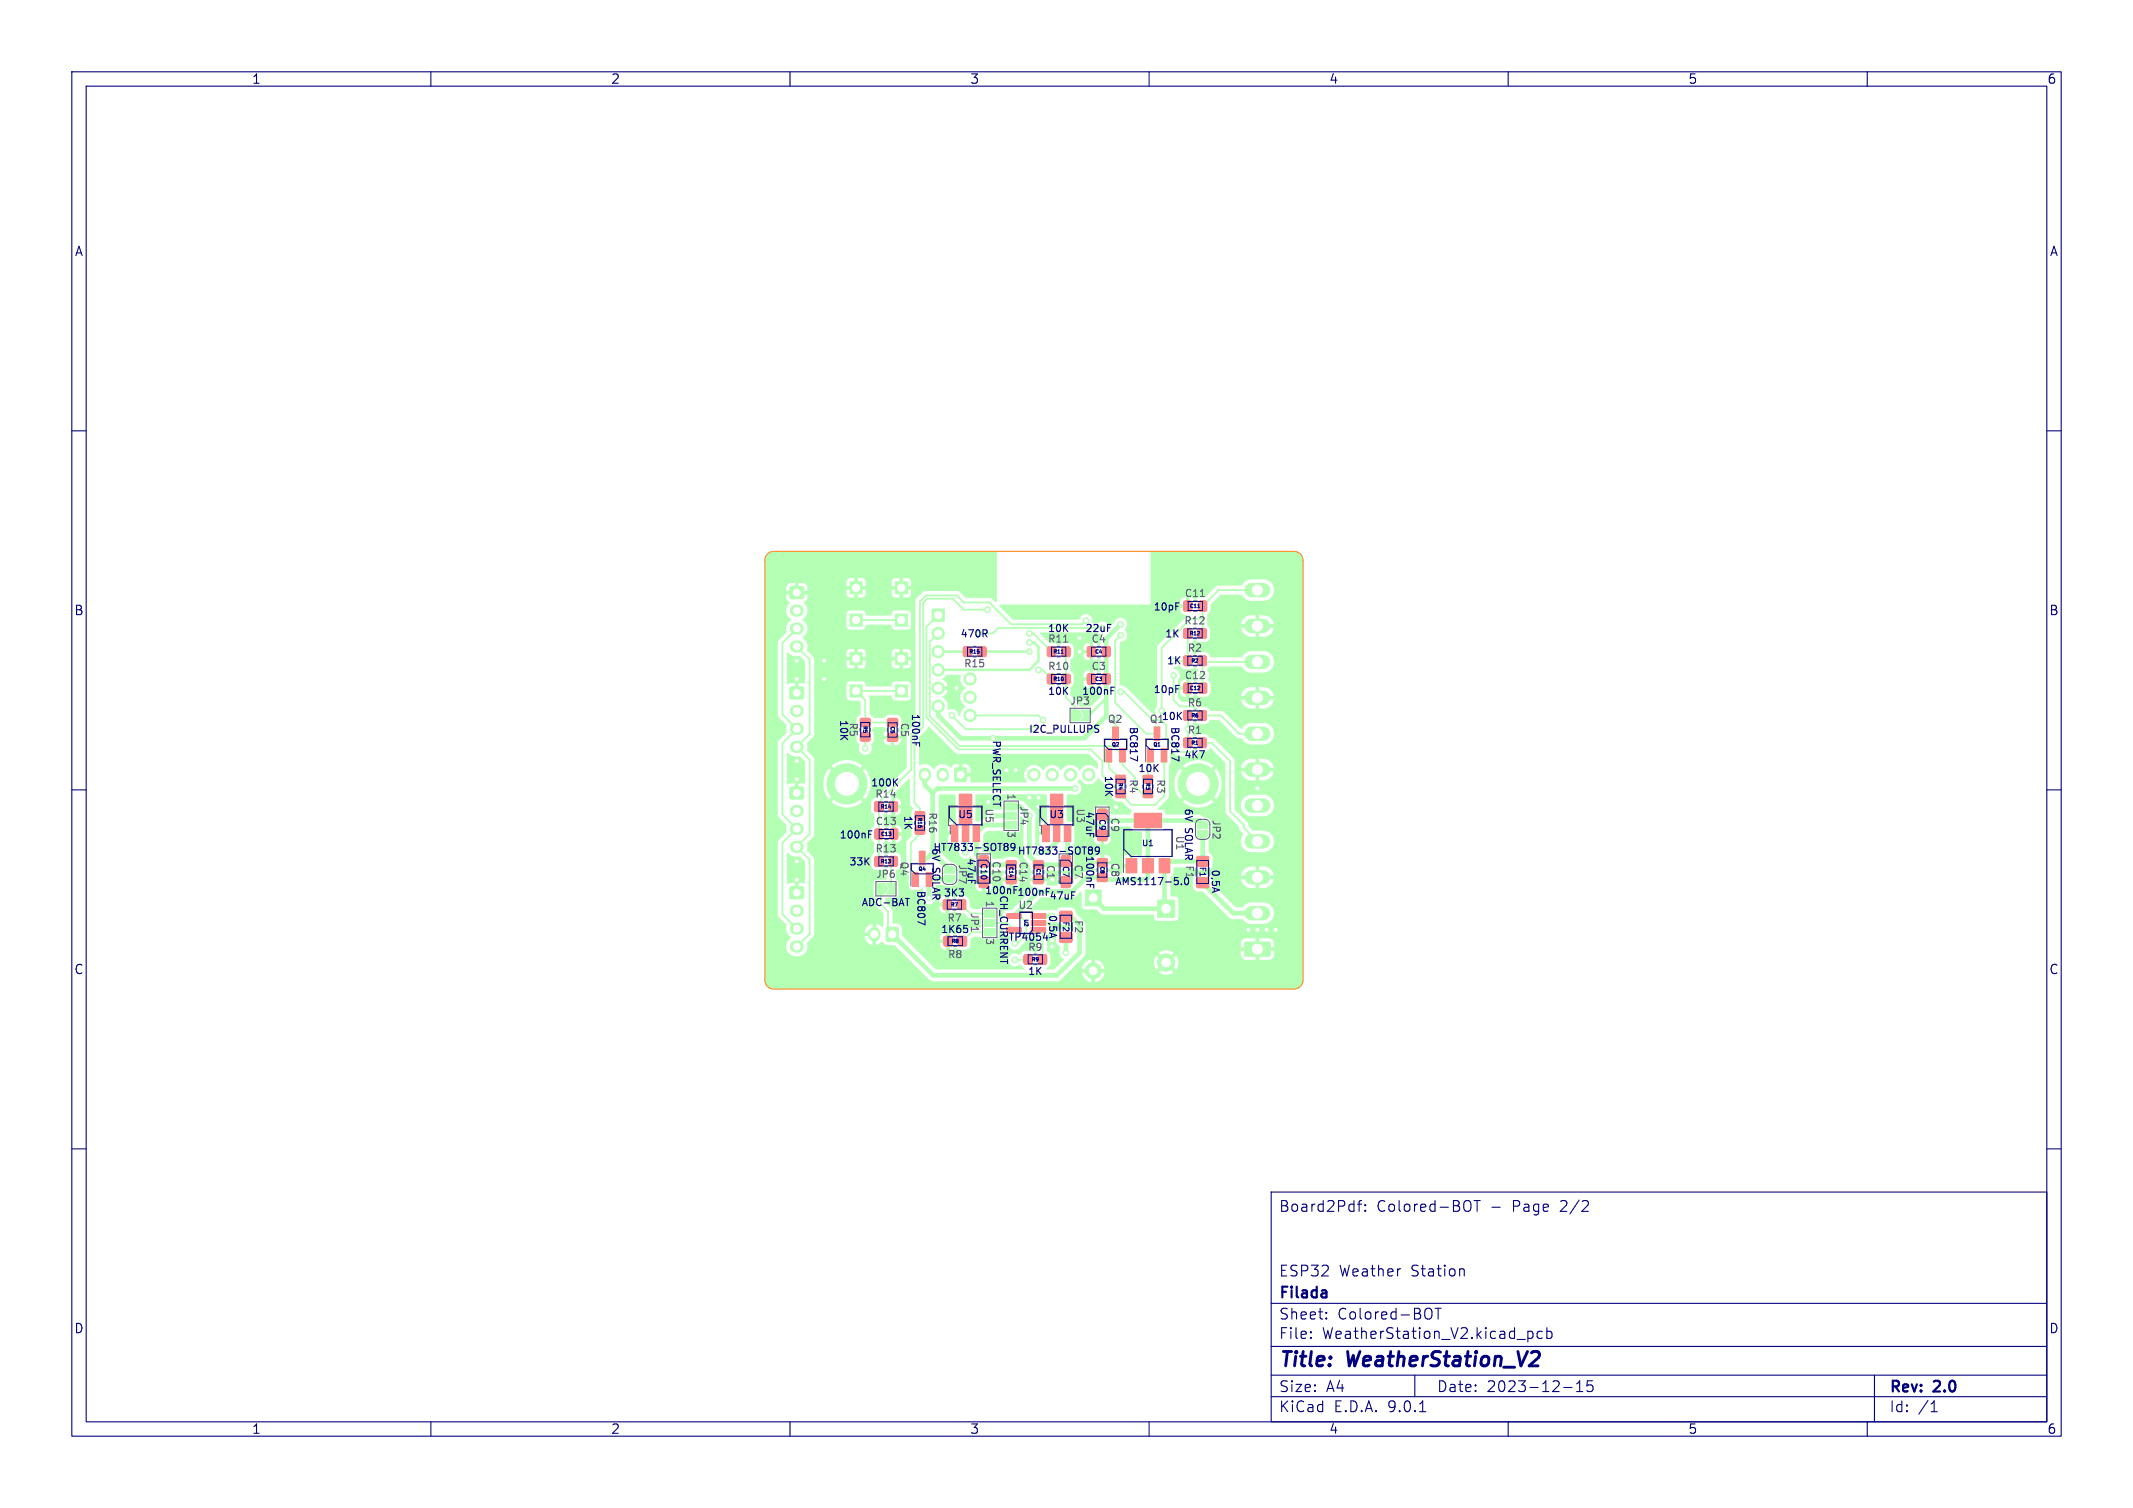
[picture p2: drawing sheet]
<svg xmlns="http://www.w3.org/2000/svg" width="297mm" height="210mm" viewBox="0 0 297 210" stroke-linecap="round" stroke-linejoin="round" font-family="sans-serif">
<defs><g id="words">
<g font-size="2.8" fill="#000080">
<text x="178" y="190.9">Title:</text>
<text x="187.7" y="190.9">WeatherStation_V2</text>
</g>
<g font-size="2.1" fill="#000080">
<text x="178" y="169">Board2Pdf:</text>
<text x="191.7" y="169">Colored-BOT</text>
<text x="207.6" y="169">-</text>
<text x="210.7" y="169">Page</text>
<text x="217.5" y="169">2/2</text>
<text x="178" y="178">ESP32</text>
<text x="186.4" y="178">Weather</text>
<text x="196.5" y="178">Station</text>
<text x="178" y="184">Sheet:</text>
<text x="178" y="181.2">Filada</text>
<text x="186.2" y="184">Colored-BOT</text>
<text x="178" y="186.7">File:</text>
<text x="184.1" y="186.7">WeatherStation_V2.kicad_pcb</text>
<text x="178" y="196.9">KiCad</text>
<text x="178" y="194.1">Size:</text>
<text x="184.7" y="194.1">A4</text>
<text x="185.7" y="196.9">E.D.A.</text>
<text x="193.3" y="196.9">9.0.1</text>
<text x="200" y="194.1">Date:</text>
<text x="207" y="194.1">2023-12-15</text>
<text x="263" y="194.3">Rev:</text>
<text x="263" y="196.9">Id:</text>
<text x="267.1" y="196.9">/1</text>
<text x="269.4" y="194.3">2.0</text>
</g>
<g font-size="1.8" fill="#000080">
<text x="35" y="11.9">1</text>
<text x="85" y="11.9">2</text>
<text x="135" y="11.9">3</text>
<text x="185" y="11.9">4</text>
<text x="235" y="11.9">5</text>
<text x="285" y="11.9">6</text>
<text x="10.3" y="35.9">A</text>
<text x="285.4" y="35.9">A</text>
<text x="10.3" y="85.9">B</text>
<text x="285.3" y="85.9">B</text>
<text x="10.3" y="135.9">C</text>
<text x="285.3" y="135.9">C</text>
<text x="10.3" y="185.9">D</text>
<text x="285.3" y="185.9">D</text>
<text x="35" y="199.9">1</text>
<text x="85" y="199.9">2</text>
<text x="135" y="199.9">3</text>
<text x="185" y="199.9">4</text>
<text x="235" y="199.9">5</text>
<text x="285" y="199.9">6</text>
</g>
<g font-size="1.4" fill="#000080">
<text x="164.9" y="83.3">C11</text>
<text x="133.7" y="89">470R</text>
<text x="145.8" y="89.7">R11</text>
<text x="145.8" y="88.2">10K</text>
<text x="151" y="88.2">22uF</text>
<text x="151.9" y="89.7">C4</text>
<text x="160.5" y="85.2">10pF</text>
<text x="162.2" y="89">1K</text>
<text x="164.8" y="87.2">R12</text>
<text x="145.8" y="93.5">R10</text>
<text x="151.9" y="93.5">C3</text>
<text x="162.4" y="92.7">1K</text>
<text x="164.9" y="94.8">C12</text>
<text x="165.3" y="91">R2</text>
<text x="116.8" y="100.2" transform="rotate(90 116.8 100.2)">10K</text>
<text x="118.1" y="100.5" transform="rotate(90 118.1 100.5)">R5</text>
<text x="125.2" y="100.6" transform="rotate(90 125.2 100.6)">C5</text>
<text x="126.8" y="99.3" transform="rotate(90 126.8 99.3)">100nF</text>
<text x="145.8" y="97">10K</text>
<text x="150.6" y="97">100nF</text>
<text x="157.1" y="101.1" transform="rotate(90 157.1 101.1)">BC817</text>
<text x="160.5" y="96.7">10pF</text>
<text x="161.7" y="100.5">10K</text>
<text x="162.9" y="101.1" transform="rotate(90 162.9 101.1)">BC817</text>
<text x="165.3" y="98.6">R6</text>
<text x="138" y="103" transform="rotate(90 138 103)">PWR_SELECT</text>
<text x="143.2" y="102.3">I2C_PULLUPS</text>
<text x="153.7" y="108" transform="rotate(90 153.7 108)">10K</text>
<text x="158.4" y="107.7">10K</text>
<text x="164.8" y="105.8">4K7</text>
<text x="121.2" y="109.7">100K</text>
<text x="121.8" y="111.3">R14</text>
<text x="125.7" y="113.5" transform="rotate(90 125.7 113.5)">1K</text>
<text x="129.1" y="113" transform="rotate(90 129.1 113)">R16</text>
<text x="151" y="112.9" transform="rotate(90 151 112.9)">47uF</text>
<text x="157.1" y="108.4" transform="rotate(90 157.1 108.4)">R4</text>
<text x="160.9" y="108.4" transform="rotate(90 160.9 108.4)">R3</text>
<text x="164.8" y="112.5" transform="rotate(90 164.8 112.5)">6V</text>
<text x="116.8" y="117">100nF</text>
<text x="121.8" y="118.9">R13</text>
<text x="121.8" y="115.1">C13</text>
<text x="129.6" y="118" transform="rotate(90 129.6 118)">6V</text>
<text x="129.9" y="118.7">HT7833-SOT89</text>
<text x="133.3" y="114.1">U5</text>
<text x="134.5" y="119.4" transform="rotate(90 134.5 119.4)">47uF</text>
<text x="141.6" y="119.2">HT7833-SOT89</text>
<text x="141.7" y="119.9" transform="rotate(90 141.7 119.9)">C14</text>
<text x="146" y="114.1">U3</text>
<text x="151" y="119.1" transform="rotate(90 151 119.1)">100nF</text>
<text x="163.6" y="116.3" transform="rotate(90 163.6 116.3)">U1</text>
<text x="164.8" y="115.3" transform="rotate(90 164.8 115.3)">SOLAR</text>
<text x="118.2" y="120.7">33K</text>
<text x="127.5" y="123.9" transform="rotate(90 127.5 123.9)">BC807</text>
<text x="129.6" y="120.8" transform="rotate(90 129.6 120.8)">SOLAR</text>
<text x="131.3" y="125.1">3K3</text>
<text x="133.3" y="120.3" transform="rotate(90 133.3 120.3)">JP7</text>
<text x="137.1" y="124.7">100nF 100nF</text>
<text x="139" y="124.6" transform="rotate(90 139 124.6)">CH_CURRENT</text>
<text x="146" y="125.5">47uF</text>
<text x="154.5" y="120.1" transform="rotate(90 154.5 120.1)">C8</text>
<text x="155.2" y="123.5">AMS1117-5.0</text>
<text x="164.9" y="120.4" transform="rotate(90 164.9 120.4)">F1</text>
<text x="168.5" y="121" transform="rotate(90 168.5 121)">0,5A</text>
<text x="119.9" y="126.4">ADC-BAT</text>
<text x="130.9" y="130.1">1K65</text>
<text x="131.8" y="128.6">R7</text>
<text x="135" y="127" transform="rotate(90 135 127)">JP1</text>
<text x="140.3" y="131.2">TP4054</text>
<text x="141.7" y="126.8">U2</text>
<text x="145.9" y="127.3" transform="rotate(90 145.9 127.3)">0,5A</text>
<text x="143.1" y="132.6">R9</text>
<text x="143.1" y="136">1K</text>
</g>
<g font-size="1.4" fill="#626262">
<text x="134.1" y="93.1">R15</text>
<text x="148.9" y="98.3">JP3</text>
<text x="154.1" y="100.9">Q2</text>
<text x="160" y="100.9">Q1</text>
<text x="165.3" y="102.4">R1</text>
<text x="137" y="112.5" transform="rotate(90 137 112.5)">U5</text>
<text x="140.1" y="110.4" transform="rotate(90 140.1 110.4)">1</text>
<text x="141.9" y="112.1" transform="rotate(90 141.9 112.1)">JP4</text>
<text x="149.7" y="112.5" transform="rotate(90 149.7 112.5)">U3</text>
<text x="154.5" y="113.8" transform="rotate(90 154.5 113.8)">C9</text>
<text x="125.2" y="119.9" transform="rotate(90 125.2 119.9)">Q4</text>
<text x="138" y="119.8" transform="rotate(90 138 119.8)">C10</text>
<text x="140.1" y="115.6" transform="rotate(90 140.1 115.6)">3</text>
<text x="168.6" y="114.1" transform="rotate(90 168.6 114.1)">JP2</text>
<text x="121.9" y="122.5">JP6</text>
<text x="137.1" y="125.3" transform="rotate(90 137.1 125.3)">1</text>
<text x="145.6" y="120.4" transform="rotate(90 145.6 120.4)">C1</text>
<text x="149.4" y="120.3" transform="rotate(90 149.4 120.3)">C7</text>
<text x="137.1" y="130.5" transform="rotate(90 137.1 130.5)">3</text>
<text x="149.5" y="128" transform="rotate(90 149.5 128)">F2</text>
<text x="131.9" y="133.6">R8</text>
</g>
<g font-size="1.1" fill="#000080">
<text x="152.9" y="114" transform="rotate(90 152.9 114)">C9</text>
<text x="158.9" y="118">U1</text>
<text x="136.4" y="120.1" transform="rotate(90 136.4 120.1)">C10</text>
<text x="147.8" y="120.5" transform="rotate(90 147.8 120.5)">C7</text>
<text x="166.9" y="120.6" transform="rotate(90 166.9 120.6)">F1</text>
<text x="147.8" y="128.2" transform="rotate(90 147.8 128.2)">F2</text>
</g>
<g font-size=".7" fill="#000080">
<text x="165.6" y="88.6">R12</text>
<text x="165.6" y="84.8">C11</text>
<text x="134.9" y="91.1">R15</text>
<text x="146.6" y="91.1">R11</text>
<text x="146.6" y="94.9">R10</text>
<text x="152.4" y="91.1">C4</text>
<text x="152.4" y="94.9">C3</text>
<text x="165.8" y="92.4">R2</text>
<text x="120.1" y="101.1" transform="rotate(90 120.1 101.1)">R5</text>
<text x="123.9" y="101.1" transform="rotate(90 123.9 101.1)">C5</text>
<text x="165.6" y="96.2">C12</text>
<text x="165.8" y="100">R6</text>
<text x="154.8" y="104">Q2</text>
<text x="160.5" y="104">Q1</text>
<text x="165.8" y="103.8">R1</text>
<text x="122.6" y="112.7">R14</text>
<text x="127.7" y="113.8" transform="rotate(90 127.7 113.8)">R16</text>
<text x="155.7" y="109" transform="rotate(90 155.7 109)">R4</text>
<text x="159.5" y="109" transform="rotate(90 159.5 109)">R3</text>
<text x="122.6" y="116.5">C13</text>
<text x="122.6" y="120.3">R13</text>
<text x="127.8" y="121.4">Q4</text>
<text x="140.4" y="120.7" transform="rotate(90 140.4 120.7)">C14</text>
<text x="144.2" y="120.9" transform="rotate(90 144.2 120.9)">C1</text>
<text x="153.1" y="120.6" transform="rotate(90 153.1 120.6)">C8</text>
<text x="132.3" y="126.4">R7</text>
<text x="132.4" y="131.4">R8</text>
<text x="142.5" y="128" transform="rotate(90 142.5 128)">U2</text>
<text x="143.6" y="134">R9</text>
</g>
</g></defs>
<g fill="#b3ffb3" stroke="#b3ffb3" stroke-width=".14">
<path d="M123.5 129.2l.1-.1 1.4 .1 .1 .2-.1 1.6-.2 .1-1.3-.1-.1-.1z"/>
<path d="M110 81.8l.2-.1 1.6 .1 .1 .1-.1 1.4-.1 .1-1.7-.1v-.2z"/>
<path d="M110 95.7h.2h1.6l.1 .2-.1 1.4-.1 .1-1.7-.1v-.2z"/>
<path d="M151.1 123.9h2.2v2.2h-2.2z"/>
<path d="M173.4 131.3l.1-.1h3.2l.2 .2v1.6l-.3 .2h-3.2l-.1-.3z"/>
<path d="M124.7 90.9h1.6v1.7h-1.6z"/>
<path d="M118.4 90.9h1.6v1.7h-1.6z"/>
<path d="M124.7 95.4h1.6v1.7h-1.6z"/>
<path d="M118.4 95.4h1.6v1.7h-1.6z"/>
<path d="M110 109.7l.2-.1 1.6 .1 .1 .1-.1 1.4-.1 .1-1.7-.1v-.2z"/>
<path d="M133 107l.2-.1 1.3 .1 .1 .2-.1 1.6-.1 .1-1.4-.1-.1-.2z"/>
<path d="M129.8 84.8h1.7v1.7h-1.7z"/>
<path d="M124.7 81h1.6v1.7h-1.6z"/>
<path d="M118.4 81h1.6v1.7h-1.6z"/>
<path d="M124.7 85.5h1.6v1.7h-1.6z"/>
<path d="M118.4 85.5h1.6v1.7h-1.6z"/>
<path d="M161.2 125.3h2.4v2.4h-2.4z"/>
<path d="M110 123.5h.2h1.6l.1 .2-.1 1.4-.1 .1-1.7-.1v-.2z"/>
<path d="M155.4 108l.2-.1 1.1 .1v.2v.9h-.2h-1.1l-.1-.2z"/>
<path d="M155.4 110l.2-.1 1.1 .1v.2v.9h-.2h-1.1l-.1-.2z"/>
<path d="M133.4 125.4l.2-.1 .8 .1 .1 .1-.1 1.1-.1 .1-.9-.1-.1-.2z"/>
<path d="M131.4 125.4l.2-.1 .8 .1 .1 .1-.1 1.1-.1 .1-.9-.1-.1-.2z"/>
<path d="M166.9 95.2l.2-.1 .9 .1v.2v1.1l-.2 .1-.9-.1v-.2z"/>
<path d="M164.9 95.2l.1-.1 .9 .1 .1 .2-.1 1.1-.2 .1-.8-.1-.1-.2z"/>
<path d="M123.9 119.3h.1h.9l.1 .2-.1 1.1-.2 .1-.8-.1-.1-.2z"/>
<path d="M121.9 119.3h.1h.9l.1 .2-.1 1.1-.2 .1-.8-.1-.1-.2z"/>
<path d="M136.4 119.2h.2h1l.1 .2-.1 1.3h-.2h-1l-.1-.2z"/>
<path d="M136.4 122.1l.2-.1 1 .1 .1 .2-.1 1.2-.2 .1-1-.1-.1-.1z"/>
<path d="M154 104.2h.8v1.9h-.8z"/>
<path d="M155.9 104.2h.8v1.9h-.8z"/>
<path d="M154.9 101.2h.8v1.9h-.8z"/>
<path d="M119.8 102.1l.2-.1 1.1 .1 .1 .2-.1 .8-.2 .1-1.1-.1v-.1z"/>
<path d="M119.8 100.1l.2-.1 1.1 .1 .1 .2-.1 .8-.2 .1-1.1-.1v-.1z"/>
<path d="M132.5 114.9h.9v2.3h-.9z"/>
<path d="M133.6 110.6h1.7v4.1h-.4v2.5h-.9v-2.5h-.4z"/>
<path d="M135.5 114.9h.9v2.3h-.9z"/>
<path d="M140.1 119.9l.2-.1 1.1 .1 .1 .2-.1 .8-.1 .1-1.2-.1v-.1z"/>
<path d="M140.1 122l.2-.1 1.1 .1 .1 .2-.1 .8-.1 .1-1.2-.1v-.2z"/>
<path d="M142.6 133l.2-.1 .9 .1 .1 .2-.1 1-.2 .1-.9-.1v-.1z"/>
<path d="M144.6 133l.2-.1 .9 .1 .1 .2-.1 1-.2 .1-.9-.1v-.1z"/>
<path d="M159.2 108l.2-.1 1.1 .1v.2v.9h-.2h-1.1l-.1-.2z"/>
<path d="M159.2 110l.2-.1 1.1 .1v.2v.9h-.2h-1.1l-.1-.2z"/>
<path d="M145.2 114.9h.9v2.3h-.9z"/>
<path d="M146.3 110.6h1.7v4.1h-.4v2.5h-.9v-2.5h-.4z"/>
<path d="M148.2 114.9h.9v2.3h-.9z"/>
<path d="M121.9 115.5l.1-.1 .9 .1 .1 .2-.1 1.1-.2 .1-.8-.1-.1-.2z"/>
<path d="M123.9 115.5l.2-.1 .9 .1v.2v1.1l-.2 .1-.9-.1v-.2z"/>
<path d="M143.6 129.2h2v.6h-2z"/>
<path d="M143.6 128.2h2v.7h-2z"/>
<path d="M143.6 127.3h2v.6h-2z"/>
<path d="M140.2 127.3h2v.6h-2z"/>
<path d="M140.2 129.2h2v.6h-2z"/>
<path d="M136.2 90.1l.2-.1 .8 .1 .1 .2-.1 1.1h-.1h-.9l-.1-.2z"/>
<path d="M134.2 90.1l.2-.1 .8 .1 .1 .2-.1 1.1h-.1h-.9l-.1-.2z"/>
<path d="M166.9 83.7h.2h.9v.2v1.2h-.2h-.9v-.2z"/>
<path d="M164.9 83.7h.1h.9l.1 .2-.1 1.2h-.2h-.8l-.1-.2z"/>
<path d="M153.5 90.1l.2-.1 .8 .1 .1 .2-.1 1.1-.1 .1-.9-.1-.1-.2z"/>
<path d="M151.4 90.1l.2-.1 .9 .1v.2v1.1l-.2 .1-.9-.1v-.2z"/>
<path d="M140 111.8h1.5v1h-1.5z"/>
<path d="M140 113.1h1.5v1h-1.5z"/>
<path d="M140 114.4h1.5v1h-1.5z"/>
<path d="M137.1 126.7h1.5v1h-1.5z"/>
<path d="M137.1 128h1.5v1h-1.5z"/>
<path d="M137.1 129.3h1.5v1h-1.5z"/>
<path d="M147.6 126.9h.2h1.4l.1 .2-.1 1.1-.2 .1-1.4-.1-.1-.2z"/>
<path d="M147.6 129.9l.2-.1 1.4 .1 .1 .2-.1 1.1-.2 .1-1.4-.1-.1-.2z"/>
<path d="M144 119.9l.1-.1 1.2 .1v.2v.8l-.2 .1-1.1-.1-.1-.1z"/>
<path d="M144 122l.1-.1 1.2 .1v.2v.8l-.2 .1-1.1-.1-.1-.2z"/>
<path d="M121.9 111.7l.1-.1 .9 .1 .1 .2-.1 1.1h-.2h-.8l-.1-.2z"/>
<path d="M123.9 111.7l.1-.1 .9 .1 .1 .2-.1 1.1h-.2h-.8l-.1-.2z"/>
<path d="M131.7 120.7l.3-.1 .8 .1 .2 .4v.5h-1.5v-.5z"/>
<path d="M131.5 121.9h1.5l-.1 .7-.4 .3h-.7l-.3-.3z"/>
<path d="M133.5 130.4h.2h.8l.1 .2-.1 1.1-.1 .1-.9-.1-.1-.2z"/>
<path d="M131.5 130.4h.2h.8l.1 .2-.1 1.1-.1 .1-.9-.1-.1-.2z"/>
<path d="M149.2 98.9h1l.5 .7-.5 .8h-1z"/>
<path d="M150.5 98.9h1.1v1.5h-1.1l.5-.8z"/>
<path d="M164.9 99l.1-.1 .9 .1 .1 .2-.1 1.1h-.2h-.8l-.1-.2z"/>
<path d="M166.9 99l.1-.1 .9 .1 .1 .2-.1 1.1h-.2h-.8l-.1-.2z"/>
<path d="M164.9 91.4l.1-.1 .9 .1 .1 .2-.1 1-.2 .1-.8-.1-.1-.1z"/>
<path d="M166.9 91.4l.1-.1 .9 .1 .1 .2-.1 1-.2 .1-.8-.1-.1-.1z"/>
<path d="M147.8 119.2h.2h1l.1 .2-.1 1.3h-.2h-1l-.1-.2z"/>
<path d="M147.8 122.1l.2-.1 1 .1 .1 .2-.1 1.2-.2 .1-1-.1-.1-.1z"/>
<path d="M147.9 90.1l.2-.1 .8 .1 .1 .2-.1 1.1h-.1h-.9l-.1-.2z"/>
<path d="M145.9 90.1l.2-.1 .8 .1 .1 .2-.1 1.1h-.1h-.9l-.1-.2z"/>
<path d="M152.8 121.7l.2-.1 1.1 .1 .1 .2-.1 .8-.1 .1-1.2-.1v-.2z"/>
<path d="M152.8 119.6l.2-.1 1.1 .1 .1 .2-.1 .8-.1 .1-1.2-.1v-.1z"/>
<path d="M164.9 87.6l.1-.1 .9 .1 .1 .2-.1 1-.2 .1-.8-.1-.1-.1z"/>
<path d="M166.9 87.6l.1-.1 .9 .1 .1 .2-.1 1-.2 .1-.8-.1-.1-.1z"/>
<path d="M147.9 93.9h.2h.8l.1 .2-.1 1.1-.1 .1-.9-.1-.1-.2z"/>
<path d="M145.9 93.9h.2h.8l.1 .2-.1 1.1-.1 .1-.9-.1-.1-.2z"/>
<path d="M166.7 122.3l.1-.1 1.5 .1v.2v1.1h-.2h-1.4l-.1-.2z"/>
<path d="M166.7 119.3l.1-.1 1.5 .1v.2v1.1l-.2 .1-1.4-.1-.1-.2z"/>
<path d="M127.5 113.1l.1-.1 1.1 .1 .1 .2-.1 .8-.2 .1-1-.1-.1-.1z"/>
<path d="M127.5 115.1l.1-.1 1.1 .1 .1 .2-.1 .8-.2 .1-1-.1-.1-.1z"/>
<path d="M122.1 123h1l.5 .8-.5 .7h-1z"/>
<path d="M123.4 123h1.2v1.5h-1.2l.5-.7z"/>
<path d="M152.9 112.7h.2h1l.1 .2-.1 1.3h-.2h-1l-.1-.2z"/>
<path d="M152.9 115.6l.2-.1 1 .1 .1 .2-.1 1.2-.2 .1-1-.1-.1-.1z"/>
<path d="M156.8 119.6h1.5v2h-1.5z"/>
<path d="M159.1 119.6h1.5v2h-1.5z"/>
<path d="M157.9 113.3h3.8v2h-3.8z"/>
<path d="M161.4 119.6h1.5v2h-1.5z"/>
<path d="M127.1 121.5h.8v1.9h-.8z"/>
<path d="M129 121.5h.8v1.9h-.8z"/>
<path d="M128 118.5h.8v1.9h-.8z"/>
<path d="M164.9 102.8l.1-.1 .9 .1 .1 .2-.1 1.1h-.2h-.8l-.1-.2z"/>
<path d="M166.9 102.8l.1-.1 .9 .1 .1 .2-.1 1.1h-.2h-.8l-.1-.2z"/>
<path d="M166.7 115.6h1.5v.7l-.4 .3h-.8l-.2-.3z"/>
<path d="M166.8 114.5l.3-.1h.8l.3 .3v.6h-1.5z"/>
<path d="M153.5 93.9l.2-.1 .8 .1 .1 .2-.1 1.1-.1 .1-.9-.1-.1-.2z"/>
<path d="M151.4 93.9l.2-.1 .9 .1v.2v1.1l-.2 .1-.9-.1v-.2z"/>
<path d="M159.8 104.2h.8v1.9h-.8z"/>
<path d="M161.7 104.2h.8v1.9h-.8z"/>
<path d="M160.7 101.2h.8v1.9h-.8z"/>
<path d="M123.6 100.1l.2-.1 1.1 .1 .1 .2-.1 .8-.1 .1-1.2-.1v-.1z"/>
<path d="M123.6 102.2l.2-.1 1.1 .1 .1 .2-.1 .8-.1 .1-1.2-.1v-.2z"/>
<circle cx="135.1" cy="99.6" r=".85"/>
<circle cx="135.1" cy="97.1" r=".85"/>
<circle cx="135.1" cy="94.6" r=".85"/>
<circle cx="152.2" cy="135.2" r="1.1"/>
<circle cx="117.9" cy="109.2" r="2.8"/>
<circle cx="166.8" cy="109.2" r="2.8"/>
<circle cx="130.6" cy="88.2" r=".85"/>
<circle cx="130.6" cy="90.7" r=".85"/>
<circle cx="130.6" cy="93.3" r=".85"/>
<circle cx="130.6" cy="95.8" r=".85"/>
<circle cx="130.6" cy="98.4" r=".85"/>
<circle cx="162.4" cy="134" r="1.2"/>
<circle cx="144" cy="107.9" r=".85"/>
<circle cx="146.5" cy="107.9" r=".85"/>
<circle cx="149" cy="107.9" r=".85"/>
<circle cx="151.6" cy="107.9" r=".85"/>
<circle cx="110.9" cy="120" r=".4"/>
<circle cx="110.9" cy="106" r=".4"/>
<circle cx="114.8" cy="94.6" r=".4"/>
<circle cx="133.2" cy="95.8" r=".4"/>
<circle cx="110.9" cy="108.5" r=".4"/>
<circle cx="155.4" cy="112.4" r=".4"/>
<circle cx="175.1" cy="109.8" r=".4"/>
<circle cx="173.8" cy="129.5" r=".4"/>
<circle cx="175.1" cy="129.5" r=".4"/>
<circle cx="141.4" cy="107.3" r=".4"/>
<circle cx="144.6" cy="112.3" r=".4"/>
<circle cx="176.4" cy="129.5" r=".4"/>
<circle cx="142.7" cy="122.5" r=".4"/>
<circle cx="146.5" cy="131" r=".4"/>
<circle cx="137.6" cy="111.7" r=".4"/>
<circle cx="146.5" cy="131.8" r=".4"/>
<circle cx="110.9" cy="94.6" r=".4"/>
<circle cx="144.6" cy="111.1" r=".4"/>
<circle cx="114.8" cy="92" r=".4"/>
<circle cx="150.3" cy="90.7" r=".4"/>
<circle cx="150.3" cy="88.8" r=".4"/>
<circle cx="143.3" cy="111.1" r=".4"/>
<circle cx="110.9" cy="122.5" r=".4"/>
<circle cx="177.6" cy="129.5" r=".4"/>
<circle cx="110.9" cy="92" r=".4"/>
<circle cx="140.2" cy="107.3" r=".4"/>
<circle cx="146.5" cy="122.5" r=".4"/>
<circle cx="156" cy="86.9" r=".4"/>
<circle cx="138.3" cy="102.8" r=".4"/>
<circle cx="143.3" cy="113.6" r=".4"/>
<circle cx="120.5" cy="104.2" r=".4"/>
<circle cx="156" cy="88.5" r=".4"/>
<circle cx="141.3" cy="131.4" r=".4"/>
<circle cx="161.7" cy="99" r=".4"/>
<circle cx="167.5" cy="94.1" r=".4"/>
<circle cx="151.2" cy="86.4" r=".4"/>
<circle cx="141.3" cy="133.7" r=".4"/>
<circle cx="156" cy="96.3" r=".4"/>
<circle cx="144.6" cy="93.3" r=".4"/>
<circle cx="143.3" cy="88.2" r=".4"/>
<circle cx="143.3" cy="89.5" r=".4"/>
<circle cx="149.7" cy="109.8" r=".4"/>
<circle cx="163.4" cy="94.1" r=".4"/>
<circle cx="138.3" cy="113.6" r=".4"/>
<circle cx="129.4" cy="125" r=".4"/>
<circle cx="132.5" cy="99.6" r=".4"/>
<circle cx="143.3" cy="90.7" r=".4"/>
<circle cx="137.5" cy="84.9" r=".4"/>
<circle cx="145.2" cy="100.3" r=".4"/>
<circle cx="148.4" cy="132.7" r=".4"/>
<circle cx="143.3" cy="113.7" r=".33"/>
</g>
<g fill="none" stroke="#b3ffb3" stroke-width="1.7">
<path d="M110.8 85h.3M110.8 87.5h.3M110.8 90h.3M110.8 99h.3M110.8 101.5h.3M110.8 104h.3M110.8 112.9h.3M110.8 115.4h.3M110.8 117.9h.3M128.8 107.8v.2M131.3 107.8v.2M110.8 126.8h.3"/>
<path d="M110.8 129.3h.3M110.8 131.8h.3M121.7 130v.3"/>
</g>
<path d="M174.3 97.2h1.6M174.3 92.2h1.6M174.3 87.2h1.6M174.3 82.2h1.6M174.3 117.2h1.6M174.3 112.2h1.6M174.3 107.2h1.6M174.3 102.2h1.6M174.3 127.2h1.6M174.3 122.2h1.6" fill="none" stroke="#b3ffb3" stroke-width="2"/>
<g fill="none" stroke="#b3ffb3" stroke-width=".65">
<path d="M156 86.9l-2 2v10.8l-3 3.1h-17.2l-3.2-3.2v-1.2M128.4 119.5h.7M128.8 107.9v1.4l1.1 1.1M129.9 118.8l2.3 2.3M129.9 110.4v7.6M134.4 116v2.7M138.3 113.6h2.5M140.8 112.3h1.2M140.8 114.9h-3.7l-1.2 1.2v2.8l1.1 1.1M143.3 113.7v5.5l1.3 1.2h3.3l.7-.7v-3.6M147.1 116v1.2l-1.4 1.5M149.7 109.8h-19.2l-.6 .6"/>
<path d="M153.5 113.4l.8 .9h12.6l.6 .5M160.5 113.6l-.7 .7v7.9M167.5 116.1v3.9h-4.7l-.7 .6v5.7l.3 .2h-8.7l-1.5-1.5M129.4 122.5v2.5M129.4 122.4h2.8M137.4 120.4h3.4M144.6 127.6h1.9M148.4 127.6h.6l1.3 1.2v3.9l-3.2 3.1h-17.1l-5.8-5.7M148.4 130.6v2.1M159.6 122.5h-5.8l-.3-.3h-2.3l-1.9 1.9h-4.7l-3.4 3.5M167.5 122.9l4.2 4.3h3.4"/>
</g>
<g fill="none" stroke="#b3ffb3" stroke-width=".25">
<path d="M110.9 87.5l-2 2v10l2 2-2 2v9.9l2 2-2 2v9.9l2 2M110.9 90l1.8 1.8v10.4l-1.8 1.8 1.8 1.8v10.3l-1.8 1.8 1.8 1.8v10.3l-1.8 1.8M119.2 86.4h6.3M125.5 96.2h-6.3l1.3 1.3v3.1h3.8M130.6 85.7l-1.6 1.6v12.6l4.4 4.5h18.5l1.6 1.6v2l4.1 4.1h3.3l1.2-1.3v-5.6M130.6 88.2l-1.1 1.2v10.3l4.1 4.2h21.4l1.3 1.3v1.3l1.8 1.8M132.5 99.6l1.9 1.9h9.6M135.1 99.6h9.5l.6 .7M137.5 84.9h-3.3l-1.5-1.5h-3.6l-.6 .5v17.3l-1.2 1.2v9.4l.8 .8v1M143.3 88.2h.6l2.5 2.5M144.6 93.3h.5l1.3 1.3M148.4 90.7v6.4l1.3 1.3v1.2"/>
<path d="M151.2 86.4l-.5 .5h-9.9l-3.1-3h-3.5l-1-1h-4.3l-.8 .9v17.2M153.5 87.4h-14.5l-.7 .8h-2M156 88.5l-.7 .7v8.7l4.3 4.3h1.5M156.1 96.4l-.1-.1h.5l4 4M163.4 94.1v3.4l.9 .9h1.9l1.2 1.2h2.6l2.5 2.6h2.6M165.4 99.6v3.8M165.4 88.2v3.8h-2M165.8 86.2l-4.1 4v8.8M167.4 92l.1 .2h7.6M167.5 92.1v3.7M175.1 82.2h-5.4l-2.2 2.2v3.7l-.1 .1M120.5 102.6v1.6"/>
<path d="M122 112.1v.2M124 112.3l.1 .1M126.9 102.2v5l-4.5 4.5v8.3M128.1 115.6v.5l-1.3 1.3v3.8l.7 .7v.6l-.4 .3M154.4 105.2v1.7l1.6 1.6M155.3 100.2v2M158.1 109.5l.9 1h.8M160.2 105.2l-.4 .3v3M161.7 100.3l.7 .7M164.3 104.7h1.8l1.3-1.3h1.3l2.6 2.6v7l1.9 1.9v.4l1.9 1.9M122.6 123.8v2.1l1 1v3.2M124.1 120.2v3.6"/>
<path d="M133.9 126l1.2 1.2M135.2 127.2h2.6M137.8 128.5h2.4l1 1M137.8 129.8h-2.6l-1.2 1.3M141.2 127.6h.8l.9 .8v1.7M143.2 133.6l-1.9 .1M144.6 129.5l.6 .5v3.6"/>
</g>
<path d="M130.6 90.7h4.1M136.7 90.7h6.6M143.3 89.5h.7l.6 .6v1.9l-1.3 1.3h-12.7M154 94.6v2.6l-2.4 2.4h-.5" fill="none" stroke="#b3ffb3" stroke-width=".35"/>
<g fill="#b3ffb3">
<path d="M109.6 118.8h.1a1.57 1.57 0 0 0 1.6 .5l.8 .7v2.9l-.1 .1h-.8v.9h-.5v-.9h-.6l-.4 .2-.1-.2z"/>
<path d="M109.6 104.9l.1-.1a1.57 1.57 0 0 0 1.6 .5l.8 .8v2.9l-.1 .1h-.8v.9h-.5v-.9h-.6l-.4 .2-.1-.2z"/>
<path d="M109.6 90.9h.1a1.57 1.57 0 0 0 1.6 .5l.8 .7v3l-.1 .1h-.8v.9h-.5v-.9h-.6l-.4 .1-.1-.1z"/>
<path d="M106.8 77.2l.5-.3 .5-.1h31v7l-.1 .1-.9-.6h-3.3l-.9-.9-.3-.1h-4.4l-.3 .1-.4 .3h-1.4v-.6h-.9v-.5h.9v-.8l-.4-.3h-.6v.9h-.5v-.9h-.7l-.3 .2-.1 .2v.7h.9v.5h-.9v.6h-3.7v-.6h-.9v-.5h.9v-.7l-.1-.2-.3-.2h-.6v.9h-.5v-.9h-.7l-.4 .3v.8h.9v.5h-.9v.7l.1 .3 .3 .1h.7v-.9h.5v.9l.8-.1 .2-.4h3.7l.2 .4 .9 .1v-.9h.5v.9l.8-.1 .2-.4h1.4l-.6 .7-.1 .3v3.5h-.7v-1.7l-.1-.3-.3-.2h-1.8a.71 .71 0 0 0-.5 .7h-3.5a.59 .59 0 0 0-.5-.7h-1.8l-.3 .2-.1 .3v1.7l.1 .4 .3 .1h1.8a.64 .64 0 0 0 .5-.7h3.5a.56 .56 0 0 0 .5 .7h1.8l.3-.1 .1-.4h.7v5.4h-.7v-.6h-.9v-.5h.9v-.7l-.1-.3-.3-.1h-.6v.9h-.5v-.9h-.7l-.3 .1-.1 .3v.7h.9v.5h-.9v.6h-3.7v-.6h-.9v-.5h.9v-.7l-.1-.3-.3-.1h-.6v.9h-.5v-.9h-.9l-.2 .4v.7h.9v.5h-.9v.7l.1 .2 .3 .2h.7v-.9h.5v.9l.8-.1 .2-.4h3.7l.2 .4 .9 .1v-.9h.5v.9h.6l.3-.2 .1-.3h.7v4.5h-.7v-1.8l-.1-.3-.3-.1h-1.8a.7 .7 0 0 0-.5 .7l-3.5-.1a.56 .56 0 0 0-.5-.6h-1.8l-.3 .1-.1 .3v1.8l.1 .3 .3 .2h1.3l.2 .2v1.7l-.4 .3-.1 .3v1.2a.36 .36 0 0 1 .3 .3 .36 .36 0 0 1-.3 .3v1.2l.4 .6a.93 .93 0 0 0 .8 1.4 .93 .93 0 0 0 .8-1.4l.4-.6v-1l-.2-.3a.33 .33 0 0 1-.1-.3 .33 .33 0 0 1 .3-.3l1.4 .1 .3 .3-.3 .4v.4h2.4l-.1-.4-.2-.3 .3-.6v-.9a.74 .74 0 0 0-.7-.7h-1.1l-.7 .5h-1.3l-.6-.6v-1.9l-.2-.5v-.1h3.2a.56 .56 0 0 0 .5 .7h1.8l.3-.2 .1-.3h.7v3.6l-1.2 1.2-.1 1h-3.1a.78 .78 0 0 0 .9 .9v-.9h.5v.9h.3a.75 .75 0 0 0 .7-.9h.7v4l-2.2 2.3h-2.8l-.1-1.1-.7-1.1-1.2 1.2-.3-.3 1.2-1.3a3.3 3.3 0 0 0-4.3 .1l1.2 1.2-.4 .3-1.2-1.2a3.3 3.3 0 0 0 0 4.3l1.2-1.2 .4 .4-1.2 1.2a3.3 3.3 0 0 0 4.3 0l-1.2-1.2 .3-.4 1.2 1.2 .7-1.1 .1-1h2.8l-2 1.9a.74 .74 0 0 0-.7 .7v1.1l.4 .7v1.3l-.3 .3-.1 .4v1.2l.4 .6v1.4a.83 .83 0 0 0-.4 .9h-7.9l-.1-.3-.9-1v-.5v-.5l.8-.9 .2-.3v-10.4l-.1-.4-.9-.9v-.5v-.5l.8-.9 .2-.3v-10.5l-.1-.3-.9-1a1.49 1.49 0 0 0-.7-1.7l.1-.1a1.39 1.39 0 0 0-.1-2.4l.1-.1a1.39 1.39 0 0 0 .1-2.3 1.13 1.13 0 0 0 .5-1.1h-1v-.2v-.3h1v-.5l-.3-.5-.3-.1h-.6v.9h-.5v-.9h-.5a.83 .83 0 0 0-.7 1.1h1v.2v.3h-1v.7l.5 .5a1.43 1.43 0 0 0 .2 2.3l-.1 .1a1.54 1.54 0 0 0-.6 1.7l-1.1 1.1-.1 .3v10.1l.1 .3 1.1 1.1v.5v.5l-1 1.1-.2 .3v10l.1 .4 1.1 1.2v.9l-1 1.1-.2 .3v10l.1 .4 1.1 1.2a1.42 1.42 0 0 0 .7 1.7l-.1 .1a1.39 1.39 0 0 0-.5 1.8 1.39 1.39 0 0 0 1.7 .7 1.47 1.47 0 0 0 1.1-1.9l.8-.8 .2-.4v-10.4h7.9v.9l.1 .3 .3 .2 1.1 .1 .5-.3 .1 .1v1.5h-1.3a.51 .51 0 0 0-.5 .5v1.5l.1 .3 .3 .3v1l1 1.2v1.6l-.2 .2-.4-.3-.4-.2v1.1h-.5v-1.1l-.4 .2-.5 .5-.2 .6h.9v.5h-.9a1.34 1.34 0 0 0 1.1 1.2v-1h.5v1l.4-.2 .4-.3 .7 .5 1.1 .1 4.8 4.8 .4 .1 17.5 .1 .4-.3 3.3-3.2 .1-.3v-4.2l-.2-.4-1.1-1.1a.84 .84 0 0 0-.7-.8h-1.5l-.6 .4-.4-.1-3.1 .1-.2-.2 1.6-1.6h4.5l.4-.2 .7-.6 .1 .1v1.9l.2 .3 .2 .1h1.6l.6 .6 .5 .2h6.9l.1 .1v.5l.4 .2h2.6l.2-.1 .2-.2v-2.7l-.3-.3-.7-.1-.1-.1v-2.5l.4-.5v-.8l2.7-.1 .6 .4h1.5l.4-.2 .2-.3v-1.3a.86 .86 0 0 0-.5-.7v-1.7l.4-.6v-1.6a1.1 1.1 0 0 0-1.1-1l-.3-.3-.4-.1h-4.5l-.2-.1a.5 .5 0 0 0-.4-.5h-.4l-.2-.2 1.4-1.4 .2-.3v-4.3l.2-.4v-1.7h.2l.7 .7 .3 .1h2.1l.8-.7a1.33 1.33 0 0 0 1.1-.1l.3-.3h.1l2 2v3h-.5l-.1-1.1-.7-1.1-1.2 1.2-.3-.3 1.2-1.2a3.3 3.3 0 0 0-4.3 0l1.2 1.2-.4 .3-1.2-1.2a3.3 3.3 0 0 0 0 4.3l1.2-1.2 .4 .4-1.2 1.2a3.3 3.3 0 0 0 4.3 0l-1.2-1.2 .3-.4 1.2 1.2 .7-1.1 .1-1h.5l.1 4 1.8 1.9 .1 .5 .5 .5a1.63 1.63 0 0 0 .5 2.4l.6 .2h1.8a1.5 1.5 0 0 0 1.4-1.5 1.5 1.5 0 0 0-1.5-1.5l-1.5-.1-.6-.6-.1-.5-1.8-1.8v-6.9l-2.7-2.8-.3-.2h-.4a.81 .81 0 0 0-.7-.6l-1.1 .1a.33 .33 0 0 1-.4 .2 .33 .33 0 0 1-.2-.3 .97 .97 0 0 0 0-1.4v-.1a.34 .34 0 0 1 .3-.1 .34 .34 0 0 1 .3 .2h1.1a.85 .85 0 0 0 .7-.5h1.3l2.4 2.4 .2 .1h.4a1.77 1.77 0 0 0 1.4 .9h1.8a1.5 1.5 0 0 0 1.4-1.5 1.5 1.5 0 0 0-1.5-1.5h-1.7a1.68 1.68 0 0 0-1.3 .8l-2.6-2.4-1.8-.1-.3-.4a1.24 1.24 0 0 0-1-.2l-.8-.6-1.8-.1-.5-.4-.1-2.6a.98 .98 0 0 0 .2-1 .98 .98 0 0 0-.8-.6l.1-.2 .5-.2h.3a.79 .79 0 0 0 .7 .5h.9l.3-.1a.35 .35 0 0 1 .6 .1v.2a1.09 1.09 0 0 0-.1 1.3l-.3 .2-.5-.3h-.8a.78 .78 0 0 0-.8 1h.8v-1h.5v1.5h-1.3a.79 .79 0 0 0 .8 1v-1h.5v1l.4-.1 .4-.3 .7 .4 .9-.1 .3-.1 .2-.4 .1-1.2-.1-.3-.3-.4a1.03 1.03 0 0 0-.1-1.2v-.3l.4-.3h4.4a1.56 1.56 0 0 0 1.3 .9h1.8a1.5 1.5 0 0 0 1.4-1.5 1.5 1.5 0 0 0-1.5-1.5h-1.7a1.82 1.82 0 0 0-1.4 .9h-4.2l-.1-.2a.74 .74 0 0 0-.7-.6l-1.1 .1a.37 .37 0 0 1-.3 .2 .37 .37 0 0 1-.4-.2l.1-1.6a.35 .35 0 0 1 .3-.2 .35 .35 0 0 1 .3 .2l1.1 .1a.74 .74 0 0 0 .7-.7v-1.1l-.4-.6v-1.4l.4-.4 .1-1 1.3-1.4h2.9a1.77 1.77 0 0 0 1.4 .9h1.8a1.5 1.5 0 0 0 1.4-1.5 1.5 1.5 0 0 0-1.5-1.5h-1.7a1.77 1.77 0 0 0-1.4 .9h-3.2l-.3 .1-1.5 1.5h-.8l-.6 .3-.5-.3h-.9a.79 .79 0 0 0-.7 .9h.8v-.9h.5v1.4h-1.3a.83 .83 0 0 0 .9 1l.1 .2-4 4-.2 .3v8.2a1.08 1.08 0 0 0-.1 1.3h-.3l-3.8-3.8-.4-.2-.6-.2v-5.9l.1-.1a.92 .92 0 0 0 .9-.6 .92 .92 0 0 0-.3-1v-.2a.91 .91 0 0 0-.1-1.4 .91 .91 0 0 0-1.3 .4l-.6 .6-.2 .1a.96 .96 0 0 0-1.6-.5h-.6l-.1-.1a.93 .93 0 0 0-.7-1.2 .93 .93 0 0 0-1.1 .8h-9.2l-1.9-1.9-.1-.1 .1-.1h21l.1-7.4h20.3l.6 .5 .2 .7v8.9h-4a1.62 1.62 0 0 0-2.1-1.2v.8h-.5v-.8h-.6a1.49 1.49 0 0 0-1.4 1.2h1.6v.5h-1.6v.1a1.63 1.63 0 0 0 2 1.2v-.9h.5v.9h.6a1.49 1.49 0 0 0 1.5-1.3h-1.7v-.5h5.7v10h-4a1.62 1.62 0 0 0-2.1-1.2v.8h-.5v-.8h-.6a1.49 1.49 0 0 0-1.4 1.2h1.6v.5h-1.6v.1a1.63 1.63 0 0 0 2 1.2v-.9h.5v.9h.6a1.49 1.49 0 0 0 1.5-1.3h-1.7v-.5h5.7v10h-4a1.62 1.62 0 0 0-2.1-1.2v.8h-.5v-.8h-.6a1.49 1.49 0 0 0-1.4 1.2h1.6v.5h-1.6v.1a1.63 1.63 0 0 0 2 1.2v-.9h.5v.9h.6a1.49 1.49 0 0 0 1.5-1.3h-1.7v-.5h5.7v5.4h-4a1.5 1.5 0 0 0-1.5-1.6h-1.7a1.5 1.5 0 0 0-1.4 1.5 1.5 1.5 0 0 0 1.4 1.5h1.8a1.51 1.51 0 0 0 1.4-1.4h4v9.6h-4l-.1-.1a1.63 1.63 0 0 0-2-1.1v.8h-.5v-.8h-.6a1.49 1.49 0 0 0-1.4 1.2h1.6v.5h-1.6v.1a1.63 1.63 0 0 0 2 1.2v-.9h.5v.9h.6a1.49 1.49 0 0 0 1.5-1.3h-1.7v-.5h5.7v5.4h-4a1.5 1.5 0 0 0-1.5-1.6h-1.7a1.85 1.85 0 0 0-1.2 .7l-1-.1-3.2-3.2a1.34 1.34 0 0 0-.1-1.1l-.5-.3h-1.5a.75 .75 0 0 0-.6 .7v1.1l.3 .5 .3 .1 .8 .1 3.8 3.7 1.7 .1a1.85 1.85 0 0 0 1.2 .7h1.8a1.51 1.51 0 0 0 1.4-1.4h4v4.6h-4l-.1-.8-.2-.3-.3-.1h-1.5v.8h-.5v-.8h-1.4l-.5 .3a1.2 1.2 0 0 0-.1 .9h1.6v.5h-1.6v.8l.3 .3 .3 .2h1.4v-.9h.5v.9h1.5l.4-.3a1.2 1.2 0 0 0 .2-1h-1.7v-.5h5.7v2.1h-17.3l-.1-.5-.3-.5-.8 .8-.3-.3 .8-.8-.2-.1a1.69 1.69 0 0 0-1.8 .1l.8 .8-.4 .3-.8-.8a1.69 1.69 0 0 0 0 2.1l.8-.8 .4 .3-.8 .8h-8.7v-.5h1.1a1.6 1.6 0 0 0-1.3-1.3v1.1h-.5v-1.1a1.6 1.6 0 0 0-1.4 1.3h1.1v.5h-1.1a1.6 1.6 0 0 0 1.4 1.4v-1.1h.5v1.1a1.6 1.6 0 0 0 1.3-1.4h7.6l.1 .1a1.69 1.69 0 0 0 1.9-.1l-.8-.8 .3-.3 .8 .8 .3-.6 .1-.5h17.3v2.9l-.5 .6-.7 .2h-72.4h-.4l-.5-.3a1.27 1.27 0 0 1-.4-.9v-58.4l.1-.5z"/>
<path d="M144.4 128.4l2.2 .1 .4-.2 .6 .5h1.5l.4 .4-.1 .2-1.7-.1a.74 .74 0 0 0-.7 .7v1.1a.86 .86 0 0 0 .6 .7v.5a.98 .98 0 0 0 .5 1.3l-1.3 1.4h-1l-.1-.1v-.1a.79 .79 0 0 0 .6-.7v-1.1l-.5-.6v-2l.3-.5v-1.1l-.4-.1h-1.2l-.1-.2z"/>
<path d="M124 110.9l2.5-2.4h.1l.2 3.6h-1.3v-.3a.75 .75 0 0 0-.9-.7v1h2.2l.4 .5h-2.6v.9a.78 .78 0 0 0 .9-.9h1.7l-.3 .5 .1 1.2a.36 .36 0 0 1 .2 .3 .36 .36 0 0 1-.2 .3l-.1 1h-1.4a.79 .79 0 0 0-.8-1v1h2.2l.1 .5h-2.3v1h.1a.79 .79 0 0 0 .7-1h1.4l-.6 .6-.1 .3v3.9l.1 .4 .3 .3v1.7l.1 .2 .3 .1h1l.5-.3v1a.91 .91 0 0 0 .9 1.3 .91 .91 0 0 0 .8-1.3v-.8l.1-.5 1.1-.1 .4 .2h.6a1 1 0 0 0 1.1-.9v-1.5a1.1 1.1 0 0 0-1.2-.9l-1.6-1.7v-7.6l.1-.2 2.3 .1v3.7h-.7l-.3 .2-.1 .2v1h.7v-1.4h.4l.1 .7v1.2h-1.2v1l.3 .4h.4v-1.4h.5v1.4l.4 .1v.5a.95 .95 0 0 0 .4 1.2 .95 .95 0 0 0 1.2-.2l.6 .6 .1 .9 .3 .4 3.5 .1 .2 .1-.3 .4v.4h2.4v-.4l-.3-.3 .3-.7v-.9l-.3-.4-.3-.2h-1.1l-.6 .3-1.5-.1a.8 .8 0 0 0-.7-.8h-.6l-.1-.2 .1-2.3 .6-.5h2.1l.4 .2h1.8l.2-.4v-1.7l.2-.1 .3 .3v5.3l.2 .4 .7 .7v.5l.3 .5-.3 .4v.4h2.4v-.4l-.3-.3 .2-.3h3.2a.74 .74 0 0 0 .7-.7v-1.1l-.1-.4v-1.4l.1-.3v-2.5l-.3-.3-.7-.1-.1-.1v-3.6l.1-.1h.7a.92 .92 0 0 0 1.2-.5 .92 .92 0 0 0-.5-1.2l.3-.4a1.84 1.84 0 0 0 1.3 .7 1.54 1.54 0 0 0 1.3-.8l1.9 1.8v.8l.3 .5a1.29 1.29 0 0 0 1.1 .1l1 1 .3 .1a.28 .28 0 0 1-.1 .5v.2h-.1h-2.6a.95 .95 0 0 0-.7-1.2h-1.1a.75 .75 0 0 0-.6 .7v1.1l.2 .4 .2 .3h.9l.2 .2-.1 .1h-.5a.82 .82 0 0 0-.9 1.1h.9v-1.1h.5v1.1h1v-.5l-.2-.4 .1-.1 2.8 .1a.55 .55 0 0 0 .5 .6h1l.1 .8h-6.7v.3a.77 .77 0 0 0 .9 .7v-1h.5v1h.3a.81 .81 0 0 0 .7-1h4.3v2.5a.43 .43 0 0 1-.7 0h-1.7l-.3 .4v.4h-1.6v-.2a.79 .79 0 0 0-1-.7h-.7a.75 .75 0 0 0-.7 .9h.9v-.9h.5v.9h2.6v.4h1v-1.2h.5v1.6l-.1 .1h-1.4l-.1 .9h-1.4l-.4-.5 .3-.4v-.4h-2.4v.4l.3 .3-.1 .3h-1.5l-1.2 1.1h-.2a.81 .81 0 0 0-.9-1h-.8a.81 .81 0 0 0-.7 1.1h-9v-.4a.77 .77 0 0 0-1-.7h-.7a.81 .81 0 0 0-.7 1.1h.9v-1.1h.5v1.1h11v-1.1h.5l-.1 1.6h-1.4l-.1 .2h-1.2l-.1-.1v-.5h-6.2v.4h-3.8a.82 .82 0 0 0 .9 1v-1h.5v1h.3a.81 .81 0 0 0 .7-1h1.4l.4 .4 .5 .1v-.9h.5v.9h.3a.75 .75 0 0 0 .7-.9h1.4v.2a.98 .98 0 0 0 .5 .7v.1l-3 3-.8 .1-.3 .1-.1 .2v.7l-.1 .1-.5-.1v-1.2l-.3-.3-1.8-.1-.5 .4h-1.1l-.4-.4v-.7a.74 .74 0 0 0-.7-.7l-1.1 .1a.36 .36 0 0 1-.3 .2 .36 .36 0 0 1-.3-.2l-.9-.1a.78 .78 0 0 0-.9 .9h.9v-.9h.5v1.4h-1.4a.78 .78 0 0 0 .9 1v-1h.5v1l.4-.1 .3-.2 .2 .1a1.33 1.33 0 0 0 1.1 .2l.8 .6 1.5 .1 .1 1.2-1.5 .1-.8 .6-1 .1a.36 .36 0 0 1-.3 .3 .36 .36 0 0 1-.3-.3h-.9a.78 .78 0 0 0-.9 .9h.9v-.9h.5v1.4h-1.4a.78 .78 0 0 0 .9 1v-1h.5v1l.4-.1 .3-.2 .5 .3 1.2-.1 .2-.2 .2-.3v-.8l.5-.4h.9l.5 .3h1.8l.3-.4v-1.1l.1-.1h.5v.7l.2 .3 1 .1 .2 .1a1.04 1.04 0 0 0-.5 1.5 .93 .93 0 0 0 1.5-.1l1.4-1.5h1v2.1a.37 .37 0 0 1-.3 .3 .37 .37 0 0 1-.4-.2l-1.1-.1-.4 .2-.3 .4a.93 .93 0 0 0-1.3 0 .93 .93 0 0 0 0 1.4 .93 .93 0 0 0 1.3-.1l.6 .5v.2h-12.3l-4.7-4.7v-1.1l-.2-.3-.4-.3h-.7v-1.8l-1-1.1v-.6l.1-.1h1.3l.3-.3 .1-1.8-.4-.5v-1.1l.1-.1a.74 .74 0 0 0 .7-.7v-1.1l-.3-.5-.3-.1h-.9l-.6 .2-.4-.2v-1.5l.4-.3 .4 .3 .4 .1v-2.5l-.4 .1-.4 .3-.4-.3v-1.5a.39 .39 0 0 1 .3-.2 .39 .39 0 0 1 .4 .2h.4v-2.4h-.1z"/>
<path d="M135.9 110.6h9.8l.1 .1v3.7h-.7l-.3 .2-.1 .2v1h.7v-1.4h.4l.1 .7v1.1l-.1 .1h-1.1v1l.2 .4-.1 .1h-.5l-.1-.1v-3.7a.93 .93 0 0 0-.6-1.2l-1.2-1.2-.8-.3h-1.6a.49 .49 0 0 0-.5 .5v1h-.9a.94 .94 0 0 0-1 .2 .94 .94 0 0 0-.2 1l-.6 .1-.4 .3h-.6z"/>
<path d="M129.2 101.2h.2l3.6 3.6 .3 .2h18.3l1.2 1.2 .1 .8-.1 .1a1.48 1.48 0 0 0-2.5 .2 1.75 1.75 0 0 0-1.5-.7 1.65 1.65 0 0 0-1 .7 1.75 1.75 0 0 0-1.5-.7 1.65 1.65 0 0 0-1 .7 1.75 1.75 0 0 0-1.6-.7 1.43 1.43 0 0 0-.7 2.3l-.2 .1h-7.6l-.1-.1v-.8h-.9v-.1v-.4h.9v-.5a.83 .83 0 0 0-1.1-.7v1.1h-.5v-1.1l-.7 .1-.4 .4a1.58 1.58 0 0 0-1.8-.3l-.6 .5a1.55 1.55 0 0 0-1.9-.5l-.1-.1v-3.8l1-1.1z"/>
<path d="M131.3 94.5l.6-.5h1.9a1.66 1.66 0 0 0 .6 1.8 1.63 1.63 0 0 0-.6 1.8l.6 .8a1.91 1.91 0 0 0-.8 1.4l-.1-.1a1.05 1.05 0 0 0-1.5-.9 1.64 1.64 0 0 0-.7-1.7l.5-.6 .2-.4h-.9v-.5h.9l-.3-.6-.4-.4z"/>
<path d="M144.9 88.1h7.9l.5 .3-.1 .5v.8l-.1 .1-.2 .1-.5-.4h-.7a.78 .78 0 0 0-.8 1h.8v-1h.5v1.5h-1.3a.79 .79 0 0 0 .8 1v-1h.5v1l.4-.1 .4-.3 .2 .2v1.7l-.1 .1-.2 .1-.5-.4h-.7a.78 .78 0 0 0-.8 1h.8v-1h.5v1.5h-1.3a.79 .79 0 0 0 .8 1v-1h.5v1l.4-.1 .4-.3 .2 .3v1.3l-1.4 1.4h-1.5l-.1-.4-1.1-1.1v-1.2a.84 .84 0 0 0 .4-.6v-1.1l-.5-.7 .1-1.4a.84 .84 0 0 0 .4-.7v-1.1l-.3-.4-.4-.2-1 .1a.39 .39 0 0 1-.7 0l-1-.1-1.3-1.2z"/>
</g>
<g fill="#fff" stroke="#fff" stroke-width=".14">
<circle cx="110.9" cy="120" r=".2"/>
<circle cx="110.9" cy="106" r=".2"/>
<circle cx="114.8" cy="94.6" r=".2"/>
<circle cx="133.2" cy="95.8" r=".2"/>
<circle cx="110.9" cy="108.5" r=".2"/>
<circle cx="155.4" cy="112.4" r=".2"/>
<circle cx="175.1" cy="109.8" r=".2"/>
<circle cx="173.8" cy="129.5" r=".2"/>
<circle cx="175.1" cy="129.5" r=".2"/>
<circle cx="141.4" cy="107.3" r=".2"/>
<circle cx="144.6" cy="112.3" r=".2"/>
<circle cx="176.4" cy="129.5" r=".2"/>
<circle cx="146.5" cy="131" r=".2"/>
<circle cx="146.5" cy="131.8" r=".2"/>
<circle cx="110.9" cy="94.6" r=".2"/>
<circle cx="144.6" cy="111.1" r=".2"/>
<circle cx="114.8" cy="92" r=".2"/>
<circle cx="150.3" cy="90.7" r=".2"/>
<circle cx="150.3" cy="88.8" r=".2"/>
<circle cx="143.3" cy="111.1" r=".2"/>
<circle cx="110.9" cy="122.5" r=".2"/>
<circle cx="177.6" cy="129.5" r=".2"/>
<circle cx="110.9" cy="92" r=".2"/>
<circle cx="140.2" cy="107.3" r=".2"/>
<circle cx="146.5" cy="122.5" r=".2"/>
<circle cx="156" cy="86.9" r=".2"/>
<circle cx="138.3" cy="102.8" r=".2"/>
<circle cx="143.3" cy="113.6" r=".2"/>
<circle cx="120.5" cy="104.2" r=".2"/>
<circle cx="156" cy="88.5" r=".2"/>
<circle cx="161.7" cy="99" r=".2"/>
<circle cx="151.2" cy="86.4" r=".2"/>
<circle cx="141.3" cy="133.7" r=".2"/>
<circle cx="156" cy="96.3" r=".2"/>
<circle cx="144.6" cy="93.3" r=".2"/>
<circle cx="143.3" cy="88.2" r=".2"/>
<circle cx="143.3" cy="89.5" r=".2"/>
<circle cx="149.7" cy="109.8" r=".2"/>
<circle cx="163.4" cy="94.1" r=".2"/>
<circle cx="132.5" cy="99.6" r=".2"/>
<circle cx="143.3" cy="90.7" r=".2"/>
<circle cx="137.5" cy="84.9" r=".2"/>
<circle cx="145.2" cy="100.3" r=".2"/>
<circle cx="148.4" cy="132.7" r=".2"/>
<circle cx="124.2" cy="130.1" r=".5"/>
<circle cx="121.7" cy="130.1" r=".5"/>
<circle cx="135.1" cy="99.6" r=".5"/>
<circle cx="135.1" cy="97.1" r=".5"/>
<circle cx="135.1" cy="94.6" r=".5"/>
<circle cx="110.9" cy="82.5" r=".47"/>
<circle cx="110.9" cy="85" r=".47"/>
<circle cx="110.9" cy="87.5" r=".47"/>
<circle cx="110.9" cy="90" r=".48"/>
<circle cx="110.9" cy="96.5" r=".47"/>
<circle cx="110.9" cy="99" r=".47"/>
<circle cx="110.9" cy="101.5" r=".47"/>
<circle cx="110.9" cy="104" r=".48"/>
<circle cx="152.2" cy="125" r=".55"/>
<circle cx="152.2" cy="135.2" r=".55"/>
<circle cx="175.1" cy="132.2" r=".7"/>
<circle cx="175.1" cy="127.2" r=".7"/>
<circle cx="175.1" cy="122.2" r=".7"/>
<circle cx="175.1" cy="117.2" r=".7"/>
<circle cx="175.1" cy="112.2" r=".7"/>
<circle cx="175.1" cy="107.2" r=".7"/>
<circle cx="175.1" cy="102.2" r=".7"/>
<circle cx="175.1" cy="97.2" r=".7"/>
<circle cx="175.1" cy="92.2" r=".7"/>
<circle cx="175.1" cy="87.2" r=".7"/>
<circle cx="175.1" cy="82.2" r=".7"/>
<circle cx="125.5" cy="91.7" r=".5"/>
<circle cx="119.2" cy="91.7" r=".5"/>
<circle cx="125.5" cy="96.2" r=".5"/>
<circle cx="119.2" cy="96.2" r=".5"/>
<circle cx="117.9" cy="109.2" r="1.6"/>
<circle cx="110.9" cy="110.4" r=".47"/>
<circle cx="110.9" cy="112.9" r=".47"/>
<circle cx="110.9" cy="115.4" r=".48"/>
<circle cx="110.9" cy="117.9" r=".47"/>
<circle cx="166.8" cy="109.2" r="1.6"/>
<circle cx="133.8" cy="107.9" r=".48"/>
<circle cx="131.3" cy="107.9" r=".47"/>
<circle cx="128.8" cy="107.9" r=".47"/>
<circle cx="130.6" cy="85.7" r=".5"/>
<circle cx="130.6" cy="88.2" r=".5"/>
<circle cx="130.6" cy="90.7" r=".5"/>
<circle cx="130.6" cy="93.3" r=".5"/>
<circle cx="130.6" cy="95.8" r=".5"/>
<circle cx="130.6" cy="98.4" r=".5"/>
<circle cx="125.5" cy="81.9" r=".5"/>
<circle cx="119.2" cy="81.9" r=".5"/>
<circle cx="125.5" cy="86.4" r=".5"/>
<circle cx="119.2" cy="86.4" r=".5"/>
<circle cx="162.4" cy="126.5" r=".6"/>
<circle cx="162.4" cy="134" r=".6"/>
<circle cx="144" cy="107.9" r=".5"/>
<circle cx="146.5" cy="107.9" r=".5"/>
<circle cx="149" cy="107.9" r=".5"/>
<circle cx="151.6" cy="107.9" r=".5"/>
<circle cx="110.9" cy="124.3" r=".48"/>
<circle cx="110.9" cy="126.8" r=".47"/>
<circle cx="110.9" cy="129.3" r=".48"/>
<circle cx="110.9" cy="131.8" r=".47"/>
</g>
<g fill="#ff8a8a" stroke="#ff8a8a" stroke-width=".14">
<path d="M155.4 108l.2-.1 1.1 .1v.2v.9h-.2h-1.1l-.1-.2z"/>
<path d="M155.4 110l.2-.1 1.1 .1v.2v.9h-.2h-1.1l-.1-.2z"/>
<path d="M133.4 125.4l.2-.1 .8 .1 .1 .1-.1 1.1-.1 .1-.9-.1-.1-.2z"/>
<path d="M131.4 125.4l.2-.1 .8 .1 .1 .1-.1 1.1-.1 .1-.9-.1-.1-.2z"/>
<path d="M166.9 95.2l.2-.1 .9 .1v.2v1.1l-.2 .1-.9-.1v-.2z"/>
<path d="M164.9 95.2l.1-.1 .9 .1 .1 .2-.1 1.1-.2 .1-.8-.1-.1-.2z"/>
<path d="M123.9 119.3h.1h.9l.1 .2-.1 1.1-.2 .1-.8-.1-.1-.2z"/>
<path d="M121.9 119.3h.1h.9l.1 .2-.1 1.1-.2 .1-.8-.1-.1-.2z"/>
<path d="M136.4 119.2h.2h1l.1 .2-.1 1.3h-.2h-1l-.1-.2z"/>
<path d="M136.4 122.1l.2-.1 1 .1 .1 .2-.1 1.2-.2 .1-1-.1-.1-.1z"/>
<path d="M154 104.2h.8v1.9h-.8z"/>
<path d="M155.9 104.2h.8v1.9h-.8z"/>
<path d="M154.9 101.2h.8v1.9h-.8z"/>
<path d="M119.8 102.1l.2-.1 1.1 .1 .1 .2-.1 .8-.2 .1-1.1-.1v-.1z"/>
<path d="M119.8 100.1l.2-.1 1.1 .1 .1 .2-.1 .8-.2 .1-1.1-.1v-.1z"/>
<path d="M132.5 114.9h.9v2.3h-.9z"/>
<path d="M133.6 110.6h1.7v4.1h-.4v2.5h-.9v-2.5h-.4z"/>
<path d="M135.5 114.9h.9v2.3h-.9z"/>
<path d="M140.1 119.9l.2-.1 1.1 .1 .1 .2-.1 .8-.1 .1-1.2-.1v-.1z"/>
<path d="M140.1 122l.2-.1 1.1 .1 .1 .2-.1 .8-.1 .1-1.2-.1v-.2z"/>
<path d="M142.6 133l.2-.1 .9 .1 .1 .2-.1 1-.2 .1-.9-.1v-.1z"/>
<path d="M144.6 133l.2-.1 .9 .1 .1 .2-.1 1-.2 .1-.9-.1v-.1z"/>
<path d="M159.2 108l.2-.1 1.1 .1v.2v.9h-.2h-1.1l-.1-.2z"/>
<path d="M159.2 110l.2-.1 1.1 .1v.2v.9h-.2h-1.1l-.1-.2z"/>
<path d="M145.2 114.9h.9v2.3h-.9z"/>
<path d="M146.3 110.6h1.7v4.1h-.4v2.5h-.9v-2.5h-.4z"/>
<path d="M148.2 114.9h.9v2.3h-.9z"/>
<path d="M121.9 115.5l.1-.1 .9 .1 .1 .2-.1 1.1-.2 .1-.8-.1-.1-.2z"/>
<path d="M123.9 115.5l.2-.1 .9 .1v.2v1.1l-.2 .1-.9-.1v-.2z"/>
<path d="M143.6 129.2h2v.6h-2z"/>
<path d="M143.6 128.2h2v.7h-2z"/>
<path d="M143.6 127.3h2v.6h-2z"/>
<path d="M140.2 127.3h2v.6h-2z"/>
<path d="M140.2 129.2h2v.6h-2z"/>
<path d="M136.2 90.1l.2-.1 .8 .1 .1 .2-.1 1.1h-.1h-.9l-.1-.2z"/>
<path d="M134.2 90.1l.2-.1 .8 .1 .1 .2-.1 1.1h-.1h-.9l-.1-.2z"/>
<path d="M166.9 83.7h.2h.9v.2v1.2h-.2h-.9v-.2z"/>
<path d="M164.9 83.7h.1h.9l.1 .2-.1 1.2h-.2h-.8l-.1-.2z"/>
<path d="M153.5 90.1l.2-.1 .8 .1 .1 .2-.1 1.1-.1 .1-.9-.1-.1-.2z"/>
<path d="M151.4 90.1l.2-.1 .9 .1v.2v1.1l-.2 .1-.9-.1v-.2z"/>
<path d="M147.6 126.9h.2h1.4l.1 .2-.1 1.1-.2 .1-1.4-.1-.1-.2z"/>
<path d="M147.6 129.9l.2-.1 1.4 .1 .1 .2-.1 1.1-.2 .1-1.4-.1-.1-.2z"/>
<path d="M144 119.9l.1-.1 1.2 .1v.2v.8l-.2 .1-1.1-.1-.1-.1z"/>
<path d="M144 122l.1-.1 1.2 .1v.2v.8l-.2 .1-1.1-.1-.1-.2z"/>
<path d="M121.9 111.7l.1-.1 .9 .1 .1 .2-.1 1.1h-.2h-.8l-.1-.2z"/>
<path d="M123.9 111.7l.1-.1 .9 .1 .1 .2-.1 1.1h-.2h-.8l-.1-.2z"/>
<path d="M133.5 130.4h.2h.8l.1 .2-.1 1.1-.1 .1-.9-.1-.1-.2z"/>
<path d="M131.5 130.4h.2h.8l.1 .2-.1 1.1-.1 .1-.9-.1-.1-.2z"/>
<path d="M164.9 99l.1-.1 .9 .1 .1 .2-.1 1.1h-.2h-.8l-.1-.2z"/>
<path d="M166.9 99l.1-.1 .9 .1 .1 .2-.1 1.1h-.2h-.8l-.1-.2z"/>
<path d="M164.9 91.4l.1-.1 .9 .1 .1 .2-.1 1-.2 .1-.8-.1-.1-.1z"/>
<path d="M166.9 91.4l.1-.1 .9 .1 .1 .2-.1 1-.2 .1-.8-.1-.1-.1z"/>
<path d="M147.8 119.2h.2h1l.1 .2-.1 1.3h-.2h-1l-.1-.2z"/>
<path d="M147.8 122.1l.2-.1 1 .1 .1 .2-.1 1.2-.2 .1-1-.1-.1-.1z"/>
<path d="M147.9 90.1l.2-.1 .8 .1 .1 .2-.1 1.1h-.1h-.9l-.1-.2z"/>
<path d="M145.9 90.1l.2-.1 .8 .1 .1 .2-.1 1.1h-.1h-.9l-.1-.2z"/>
<path d="M152.8 121.7l.2-.1 1.1 .1 .1 .2-.1 .8-.1 .1-1.2-.1v-.2z"/>
<path d="M152.8 119.6l.2-.1 1.1 .1 .1 .2-.1 .8-.1 .1-1.2-.1v-.1z"/>
<path d="M164.9 87.6l.1-.1 .9 .1 .1 .2-.1 1-.2 .1-.8-.1-.1-.1z"/>
<path d="M166.9 87.6l.1-.1 .9 .1 .1 .2-.1 1-.2 .1-.8-.1-.1-.1z"/>
<path d="M147.9 93.9h.2h.8l.1 .2-.1 1.1-.1 .1-.9-.1-.1-.2z"/>
<path d="M145.9 93.9h.2h.8l.1 .2-.1 1.1-.1 .1-.9-.1-.1-.2z"/>
<path d="M166.7 122.3l.1-.1 1.5 .1v.2v1.1h-.2h-1.4l-.1-.2z"/>
<path d="M166.7 119.3l.1-.1 1.5 .1v.2v1.1l-.2 .1-1.4-.1-.1-.2z"/>
<path d="M127.5 113.1l.1-.1 1.1 .1 .1 .2-.1 .8-.2 .1-1-.1-.1-.1z"/>
<path d="M127.5 115.1l.1-.1 1.1 .1 .1 .2-.1 .8-.2 .1-1-.1-.1-.1z"/>
<path d="M152.9 112.7h.2h1l.1 .2-.1 1.3h-.2h-1l-.1-.2z"/>
<path d="M152.9 115.6l.2-.1 1 .1 .1 .2-.1 1.2-.2 .1-1-.1-.1-.1z"/>
<path d="M156.8 119.6h1.5v2h-1.5z"/>
<path d="M159.1 119.6h1.5v2h-1.5z"/>
<path d="M157.9 113.3h3.8v2h-3.8z"/>
<path d="M161.4 119.6h1.5v2h-1.5z"/>
<path d="M127.1 121.5h.8v1.9h-.8z"/>
<path d="M129 121.5h.8v1.9h-.8z"/>
<path d="M128 118.5h.8v1.9h-.8z"/>
<path d="M164.9 102.8l.1-.1 .9 .1 .1 .2-.1 1.1h-.2h-.8l-.1-.2z"/>
<path d="M166.9 102.8l.1-.1 .9 .1 .1 .2-.1 1.1h-.2h-.8l-.1-.2z"/>
<path d="M153.5 93.9l.2-.1 .8 .1 .1 .2-.1 1.1-.1 .1-.9-.1-.1-.2z"/>
<path d="M151.4 93.9l.2-.1 .9 .1v.2v1.1l-.2 .1-.9-.1v-.2z"/>
<path d="M159.8 104.2h.8v1.9h-.8z"/>
<path d="M161.7 104.2h.8v1.9h-.8z"/>
<path d="M160.7 101.2h.8v1.9h-.8z"/>
<path d="M123.6 100.1l.2-.1 1.1 .1 .1 .2-.1 .8-.1 .1-1.2-.1v-.1z"/>
<path d="M123.6 102.2l.2-.1 1.1 .1 .1 .2-.1 .8-.1 .1-1.2-.1v-.2z"/>
</g>
<path d="M148.1 89.4h.6M167.1 83.1h.6M135.3 129.1v.6" fill="none" stroke="#626262" stroke-width=".15"/>
<g fill="none" stroke="#626262" stroke-width=".14">
<path d="M135.5 90h.4M135.5 91.5h.4M147.2 91.5h.4M147.2 95.3h.4M149 98.6h2.8v2h-2.8zM152.7 91.5h.6M152.7 95.3h.6M166.2 92.8h.4M166.2 88.9h.4M166.2 96.6h.5M166.2 85.1h.5M119.7 101.4v.4"/>
<path d="M121.2 101.4v.4M123.2 113.1h.4M123.2 116.9h.5M123.5 101.4v.5M127.4 114.4v.4M133.4 112.2h-1.3v2.8h.2v1.1M135.5 112.2h1.3v2.8h-.2M136 118.9v4.1M137.9 118.9v4.1M139.8 111.6h2v4.1h-2zM146.1 112.2h-1.3v2.8h.2v1.1M147.5 118.9v4.1"/>
<path d="M148.2 112.2h1.3v2.8h-.2M149.3 118.9v4.1M152.6 116.5v-4.1h1.8v4.1M154.7 102.9h-.9v3.2M155.3 109.3v.5M156 102.9h.9M157.7 115.5h-1.3v6M159.1 109.3v.5M160.5 102.9h-1v3.2M161.8 102.9h.9M162 115.5h1.3v3.8M166.2 100.4h.4"/>
<path d="M166.2 104.2h.4M168.5 114.8a.7 .7 0 0 0-.7-.7h-.6a.7 .7 0 0 0-.7 .7v1.4a.7 .7 0 0 0 .7 .7h.6a.7 .7 0 0 0 .7-.7M122 122.8h2.8v2h-2.8zM123.2 120.7h.4M127.8 120.2h-1v3.2M129.1 120.2h.9v1.5M132.7 126.7h.4M132.8 131.8h.4M133.2 121.1a.7 .7 0 0 0-.7-.7h-.6a.7 .7 0 0 0-.7 .7v1.4a.7 .7 0 0 0 .7 .7h.6a.7 .7 0 0 0 .7-.7M136.8 126.5h2v4.1h-2zM140.1 121.2v.5M142 130h2.4"/>
<path d="M143.9 121.2v.5M143.9 134.3h.5M152.8 120.9v.5"/>
</g>
<g fill="none" stroke="#000080" stroke-width=".15">
<path d="M10 10h277v190h-277zM12 12h273v186h-273zM60 10v2M110 10v2M160 10v2M210 10v2M260 10v2M10 60h2M285 60h2M137.1 88.2l.4 .5M137.4 87.8v.3M154.2 87h.5"/>
<path d="M154.7 96.2h.3M154.7 95.7h.5M163.7 95.5h.5M163.7 84h.5M10 110h2M120.9 116.2h.4M120.9 115.7h.5M124.6 108.9l.4 .6M125 108.5l-.6 .5M127.6 103.4v.4M128 103.4v.5M140 117.5h.3l.1 .1-.2 .3"/>
<path d="M140 117.9h.2M140.2 117.9l.1 .1 .1 .3-.1 .1-.3 .1M141.3 118l-.2 .1-.3-.1v-.4v-.1h.3l.2 .1v.4M141.3 118.2l-.2 .2-.3 .1M151.7 118h.3l.1 .1-.2 .3M151.7 118.4h.2M151.9 118.4l.2 .1v.3M152.3 116.1v.5M152.8 101h.2M152.9 101.6l.1 .1-.1 .2M153.1 118.4l-.2 .2h-.2l-.2-.2 .1-.4h.3l.1 .1a.66 .66 0 0 1-.2 .9h-.2M158.4 105.3v.7l-1-.5"/>
<path d="M164.2 105.3v.7l-1-.5M285 110h2M126.1 125.1h.5M128.8 128.1v.7l-1-.4M134.2 128.9h.5M134.7 129.4v.3l-.2 .2M135.8 122.6v.5M145.7 123.7h.5M145.8 130.3v.7M149.2 124.2h.5M151.8 123.2v.3M152.3 123.2v.5"/>
<path d="M164.5 123.1v.1M165.1 122.3a.59 .59 0 0 0 .2 .9 .66 .66 0 0 0 .1-.9M10 160h2M177 166h108v32h-108zM189 167.7h.6M189.6 167.2l-.3 .1-.1 .1v1.3M190.1 168.6h.1l-.1 .1M190.1 168.6h-.1l.1 .1M190.1 167.8v.1M190.1 168.6v.1M190.1 167.8h.1l-.1 .1M190.1 167.8h-.1l.1 .1"/>
<path d="M203.5 176.7l.3 .1 .1 .1v.8M204.6 167.3a1.07 1.07 0 0 1 0 1.3M205.2 167.2h.9M205.7 167.2v1.5M221 167.3a.41 .41 0 0 1 .1 .5l-.9 .9h1M285 160h2M60 198v2M110 198v2M160 198v2M177 194.5h108M177 191.5h108M177 187.5h108"/>
<path d="M177 181.5h108M182.5 186.3h.1l-.1 .1M182.5 186.3v.1M182.5 185.5v.1M182.5 185.5h.1l-.1 .1M184.7 183.6v.1M184.7 183.6h-.1l.1 .1M184.7 182.8v.1M184.7 182.8h-.1l.1 .1M197 191.5v3M197.7 196.6h.8M199.2 182.3a1.07 1.07 0 0 1 0 1.3"/>
<path d="M199.8 182.2h.9M200.2 182.2v1.5M210 198v2M212.7 185.5l.5-.1 .3 .3v.4l-.2 .2-.1 .1-.5-.1M214.7 185.5l-.4-.1-.3 .3v.4l.2 .2 .1 .1 .4-.1M215.4 185.5l.4-.1 .3 .3v.4l-.1 .2-.2 .1-.4-.1M215.4 184.9v1.5M217.7 193.2h1.2M219.5 193.8h.9M219.5 192.7l.5-.4v1.5M221.7 192.3h-.7v.7l.2-.1h.5l.1 .3-.1 .5-.2 .1h-.3l-.2-.1M260 198v2"/>
<path d="M261 191.5v6.5M268.9 196.6h.8M269 195.5l.3-.4v1.5"/>
</g>
<path d="M214 188.2a.45 .45 0 0 1 .3 .6l-.1 .3-1.3 1.1h1.3" fill="none" stroke="#000080" stroke-width=".4"/>
<g fill="none" stroke="#000080" stroke-width=".14">
<path d="M134.7 90.1h2v1.3h-2zM146.4 90.1v1.3h2v-1.3M146.4 93.9v1.3h2v-1.3M147.8 91h.2M152 90.1v1.3h2v-1.3M152 93.9v1.3h2v-1.3M165.4 87.6v1.2h2v-1.2M165.4 91.4v1.2h2v-1.2M165.4 99v1.3h2v-1.3M165.4 83.8v1.2h2v-1.2M165.4 95.2v1.3h2v-1.3M166.8 84.6h.3"/>
<path d="M119.8 100.6h1.3v2h-1.3zM122.4 111.7v1.3h2v-1.3M122.4 119.3v1.3h2v-1.3M122.4 115.5v1.3h2v-1.3M124.9 100.7h-1.2v2h1.2M128.7 113.6h-1.2v2h1.2M132.2 112.4h4.5v2.5h-3.5l-1-1zM136.2 119.8v3.2h1.6v-2.8l-.4-.4M144.9 112.4h4.5v2.5h-3.5l-1-1zM147.6 119.8h1.2l.4 .4v2.8h-1.6zM152.7 113.3h1.2l.4 .4v2.8h-1.6zM156.5 115.6h6.7v3.7h-5.7l-1-1z"/>
<path d="M156.7 108.5h-1.3v2h1.3M156.9 103h-3.1v.8l.6 .6h2.4M160.5 108.5h-1.3v2h1.3M162.6 103h-3v.8l.6 .6h2.4M165.4 102.8h2v1.3h-2zM166.7 119.8h1.6v3.2h-1.6zM129.9 121.7h-2.4l-.6-.6v-.8h3v1.4M131.9 125.4v1.2h2v-1.2M132 130.4v1.3h2v-1.3M141.4 120.5h-1.2v2h1.2M142 127.1v2.9M143.2 133v1.2h2v-1.2"/>
<path d="M143.8 127.1v2.4l-.5 .5M144 120.5h1.2v2h-1.2zM147.6 127.5h1.6v3.2h-1.6zM154.1 120.2h-1.2v2h1.2"/>
</g>
<path d="M106.9 77.2l.4-.3 .5-.1h72.4a1.27 1.27 0 0 1 1.2 1.2v58.5a1.27 1.27 0 0 1-1.2 1.2h-72.4a1.27 1.27 0 0 1-1.3-1.2v-58.5l.1-.4z" fill="none" stroke="#ff8000" stroke-width=".14"/>
<use href="#words"/>
</svg>
